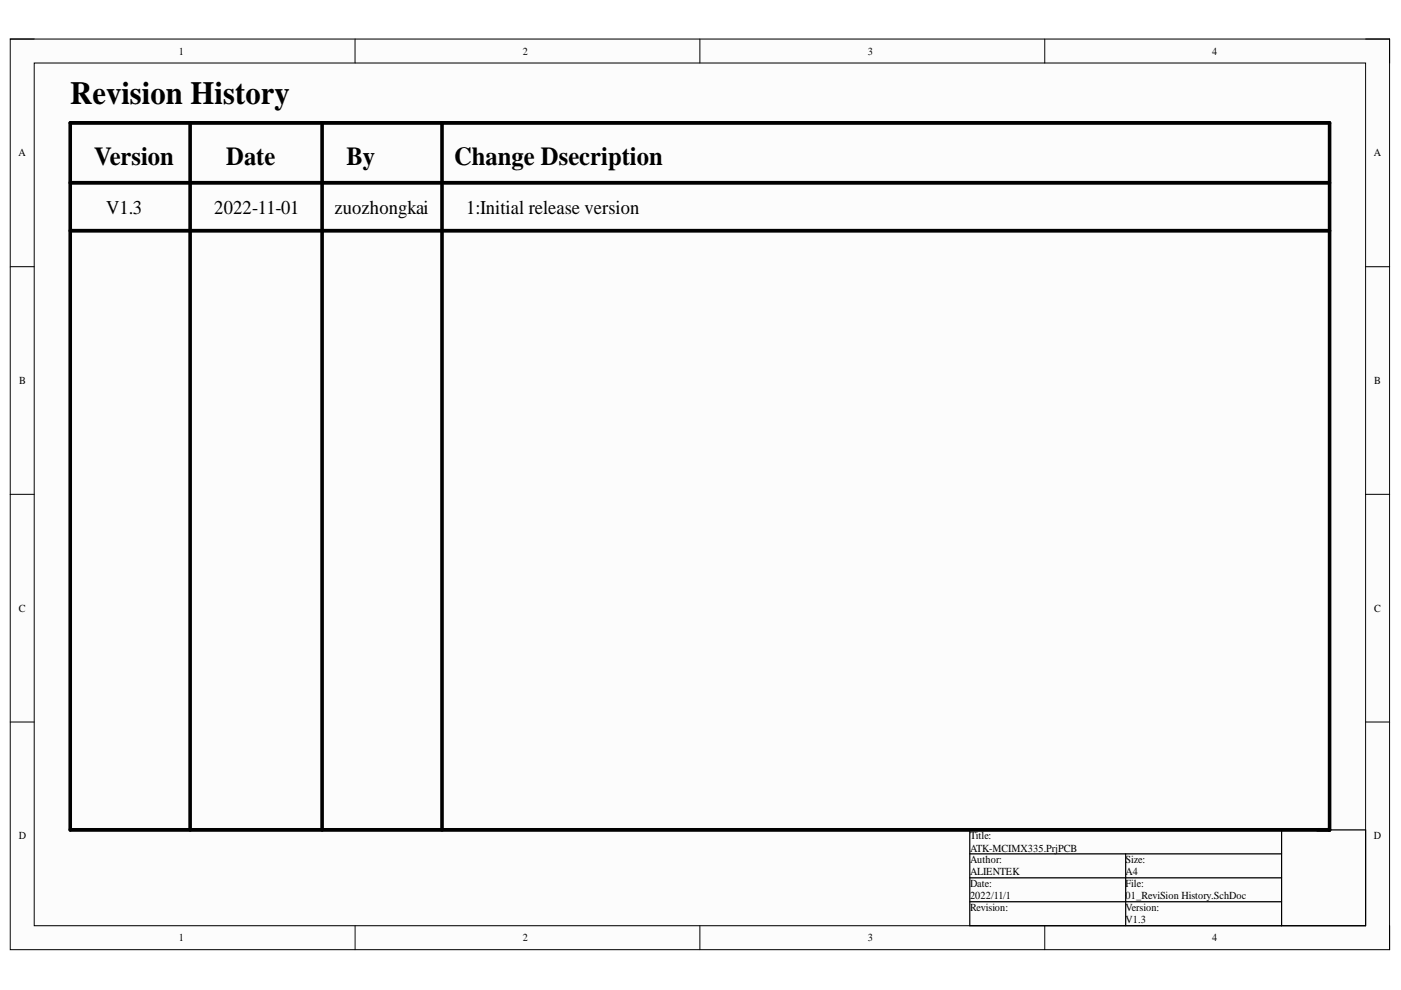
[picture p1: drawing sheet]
<svg xmlns="http://www.w3.org/2000/svg" width="297mm" height="210mm" viewBox="0 0 297 210" stroke-linecap="round" stroke-linejoin="round" font-family="sans-serif">
<defs><g id="words">
<text font-size="6.8" x="14.9" y="22">Revision History</text>
<g font-size="5.5">
<text x="20" y="35">Version</text>
<text x="48" y="35">Date</text>
<text x="73.4" y="35">By</text>
<text x="96.3" y="35">Change Dsecription</text>
</g>
<g font-size="4.1">
<text x="22.5" y="45.5">V1.3</text>
<text x="45.4" y="45.5">2022-11-01</text>
<text x="70.9" y="45.5">zuozhongkai</text>
<text x="98.8" y="45.5">1:Initial release version</text>
</g>
<g font-size="2.3">
<text x="37.9" y="11.6">1</text>
<text x="110.8" y="11.6">2</text>
<text x="184" y="11.6">3</text>
<text x="257" y="11.6">4</text>
<text x="3.9" y="33.1">A</text>
<text x="291.3" y="33.1">A</text>
<text x="4.1" y="81.4">B</text>
<text x="291.4" y="81.4">B</text>
<text x="4" y="129.7">C</text>
<text x="291.4" y="129.7">C</text>
<text x="4" y="177.9">D</text>
<text x="205.7" y="177.9">Title:</text>
<text x="291.3" y="177.9">D</text>
<text x="205.7" y="183.1">Author:</text>
<text x="205.7" y="180.5">ATK-MCIMX335.PrjPCB</text>
<text x="205.7" y="185.6">ALIENTEK</text>
<text x="238.7" y="183.1">Size:</text>
<text x="238.7" y="185.6">A4</text>
<text x="205.7" y="188.1">Date:</text>
<text x="205.7" y="190.7">2022/11/1</text>
<text x="238.7" y="188.1">File:</text>
<text x="238.7" y="190.7">01_ReviSion History.SchDoc</text>
<text x="205.7" y="193.2">Revision:</text>
<text x="238.7" y="193.2">Version:</text>
<text x="238.7" y="195.8">V1.3</text>
<text x="37.9" y="199.6">1</text>
<text x="110.8" y="199.6">2</text>
<text x="184" y="199.6">3</text>
<text x="257" y="199.6">4</text>
</g>
</g></defs>
<path d="M2.2 8.3h292.4v193.1h-292.4z" fill-rule="evenodd" fill="#fffcf8"/>
<path d="M2.2 8.3h292.4v193.1h-292.4z" fill="none" stroke="#000" stroke-width=".21"/>
<path d="M7.3 13.4h282.2v182.9h-282.2z" fill-rule="evenodd" fill="#fffcf8"/>
<g fill="none" stroke="#000" stroke-width=".21">
<path d="M2.2 8.3h5.1M7.3 13.4h282.2v182.9h-282.2zM75.3 8.3v5.1M148.4 8.3v5.1M221.5 8.3v5.1M289.5 8.3h5.1v5.1M2.2 56.5h5.1M289.5 56.6h5.1M2.2 104.8h5.1M289.5 104.8h5.1M2.2 153.1h5.1M289.5 153.1h5.1"/>
<path d="M75.3 196.3v5.1M148.4 196.3v5.1M221.5 196.3v5.1M294.6 196.3v5.1"/>
</g>
<path d="M205.6 176h83.9v20.3h-83.9zM271.7 176v20.3M205.6 181h66.1M205.6 186.1h66.1M205.6 191.2h66.1M238.7 181v15.3" fill="none" stroke="#000" stroke-width=".26"/>
<path d="M14.9 26.1h267v149.9h-267zM14.9 38.8h267M40.3 26.1v149.9M68.3 26.1v149.9M93.7 26.1v149.9M14.9 48.9h267" fill="none" stroke="#000" stroke-width=".78"/>
<use href="#words"/>
</svg>
